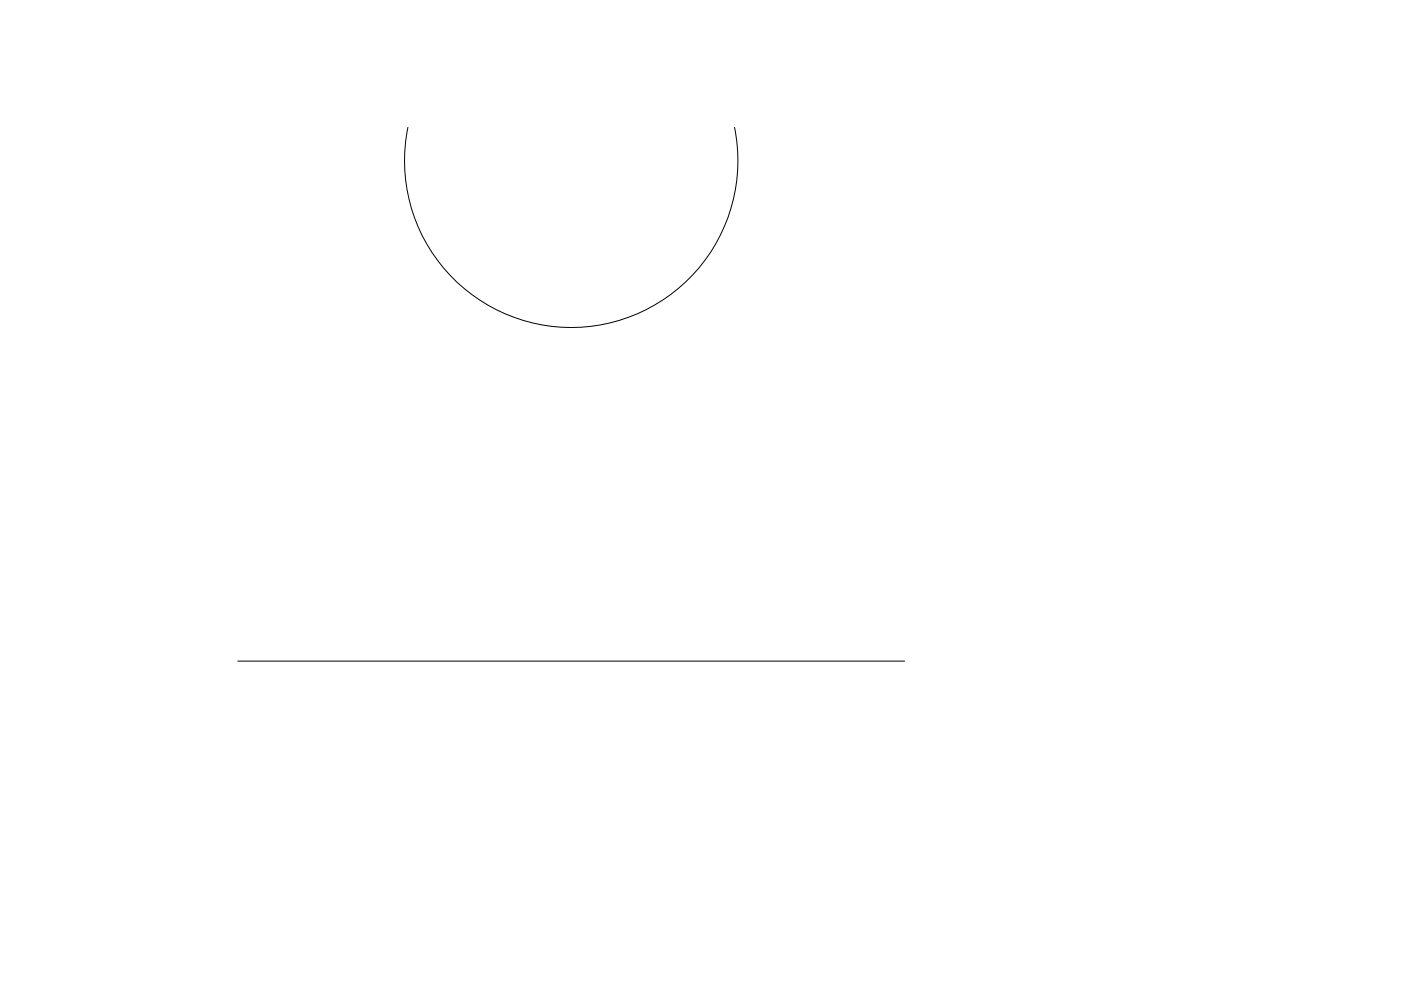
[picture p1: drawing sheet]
<svg xmlns="http://www.w3.org/2000/svg" width="420mm" height="297mm" viewBox="0 0 420 297" stroke-linecap="round" stroke-linejoin="round" font-family="sans-serif">
<!-- layer: 0 -->
<path d="M122.3 38.2a50 50 0 0 0 49 60 50 50 0 0 0 49-60M71.3 198.2h200" fill="none" stroke="#000" stroke-width=".3"/>
</svg>
